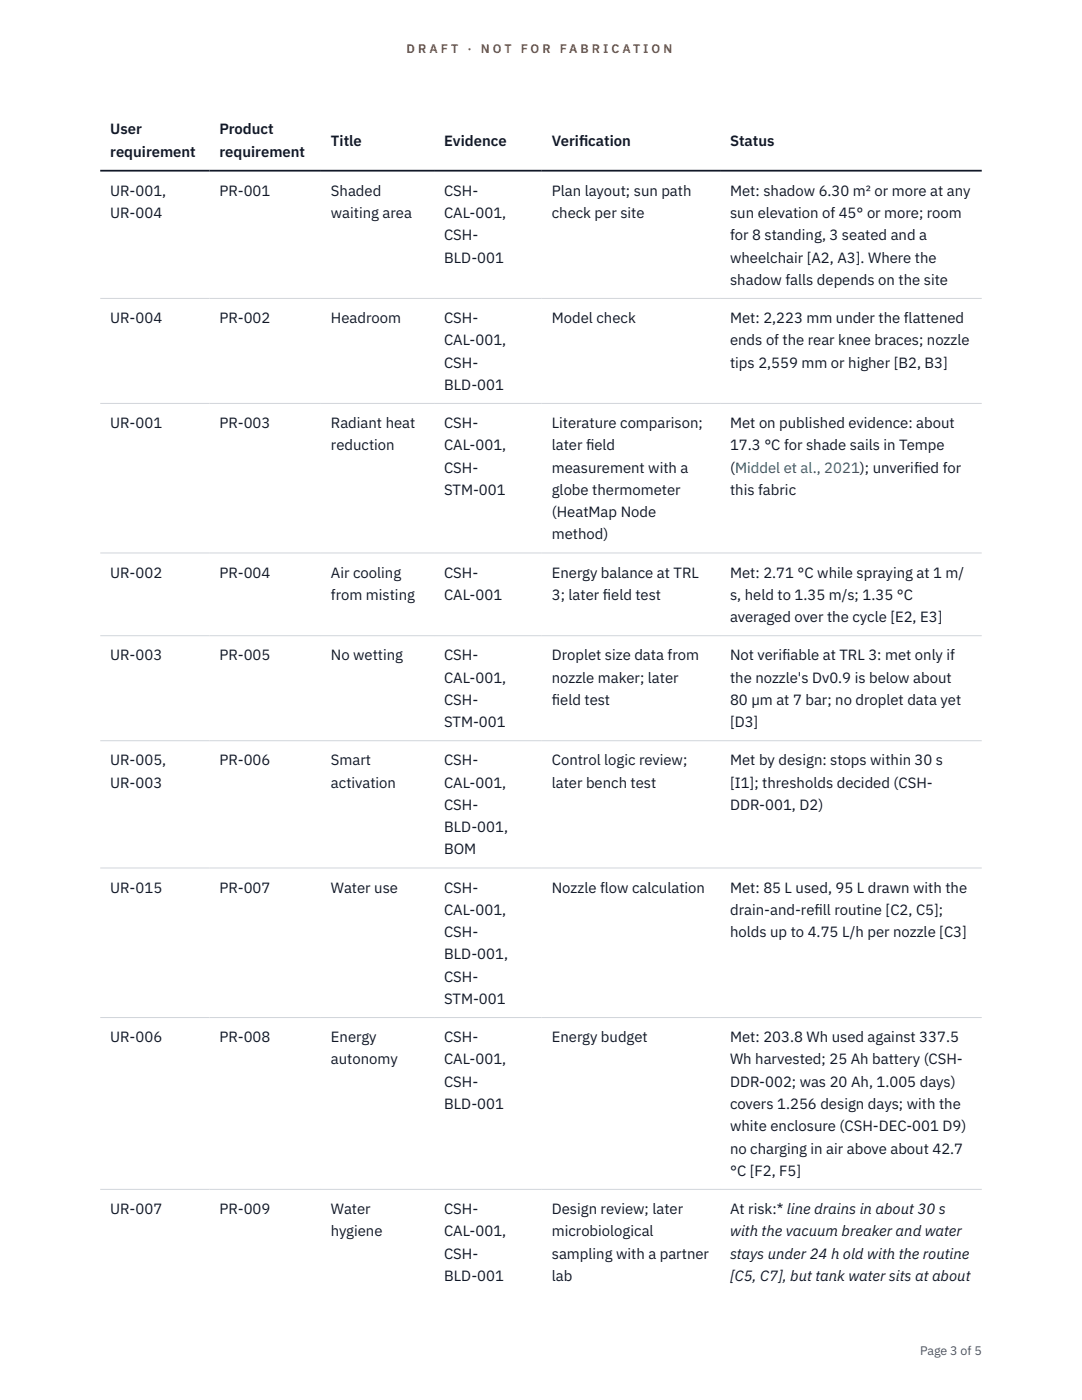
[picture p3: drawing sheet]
<svg xmlns="http://www.w3.org/2000/svg" width="216mm" height="279mm" viewBox="0 0 216 279" stroke-linecap="round" stroke-linejoin="round" font-family="sans-serif">
<defs><g id="words">
<g font-size="3" fill="#111827">
<text x="22" y="26.8">User</text>
<text x="43.8" y="26.8">Product</text>
<text x="66" y="29.1">Title</text>
<text x="88.6" y="29.1">Evidence</text>
<text x="110.1" y="29.1">Verif</text>
<text x="115.5" y="29.1">ication</text>
<text x="145.7" y="29.1">Status</text>
<text x="22" y="31.3">requirement</text>
<text x="43.8" y="31.3">requirement</text>
<text x="22" y="39.1">UR-001,</text>
<text x="43.8" y="39.1">PR-001</text>
<text x="66" y="39.1">Shaded</text>
<text x="88.6" y="39.1">CSH-</text>
<text x="110.1" y="39.1">Plan layout; sun path</text>
<text x="145.7" y="39.1">Met: shadow 6.30 m² or more at any</text>
<text x="22" y="43.5">UR-004</text>
<text x="66" y="43.5">waiting area</text>
<text x="88.6" y="43.5">CAL-001,</text>
<text x="88.6" y="48">CSH-</text>
<text x="110.1" y="43.5">check per site</text>
<text x="145.7" y="43.5">sun elevation of 45° or more; room</text>
<text x="145.7" y="48">for 8 standing, 3 seated and a</text>
<text x="88.6" y="52.4">BLD-001</text>
<text x="145.7" y="52.4">wheelchair [A2, A3]. Where the</text>
<text x="145.7" y="56.9">shadow falls depends on the site</text>
<text x="22" y="64.5">UR-004</text>
<text x="43.8" y="64.5">PR-002</text>
<text x="66" y="64.5">Headroom</text>
<text x="88.6" y="64.5">CSH-</text>
<text x="110.1" y="64.5">Model check</text>
<text x="145.7" y="64.5">Met: 2,223 mm under the flattened</text>
<text x="88.6" y="68.9">CAL-001,</text>
<text x="145.7" y="68.9">ends of the rear knee braces; nozzle</text>
<text x="88.6" y="73.4">CSH-</text>
<text x="88.6" y="77.8">BLD-001</text>
<text x="145.7" y="73.4">tips 2,559 mm or higher [B2, B3]</text>
<text x="22" y="85.4">UR-001</text>
<text x="43.8" y="85.4">PR-003</text>
<text x="66" y="85.4">Radiant heat</text>
<text x="66" y="89.9">reduction</text>
<text x="88.6" y="85.4">CSH-</text>
<text x="88.6" y="89.9">CAL-001,</text>
<text x="110.1" y="85.4">Literature comparison;</text>
<text x="110.1" y="89.9">later f</text>
<text x="116.9" y="89.9">ield</text>
<text x="145.7" y="85.4">Met on published evidence: about</text>
<text x="145.7" y="89.9">17.3 °C for shade sails in Tempe</text>
<text x="88.6" y="94.3">CSH-</text>
<text x="110.1" y="94.3">measurement with a</text>
<text x="145.7" y="94.3">(Middel et al., 2021); unverif</text>
<text x="182.4" y="94.3">ied for</text>
<text x="88.6" y="98.8">STM-001</text>
<text x="110.1" y="98.8">globe thermometer</text>
<text x="145.7" y="98.8">this fabric</text>
<text x="110.1" y="103.2">(HeatMap Node</text>
<text x="110.1" y="107.7">method)</text>
<text x="22" y="115.3">UR-002</text>
<text x="43.8" y="115.3">PR-004</text>
<text x="66" y="115.3">Air cooling</text>
<text x="66" y="119.7">from misting</text>
<text x="88.6" y="115.3">CSH-</text>
<text x="88.6" y="119.7">CAL-001</text>
<text x="110.1" y="115.3">Energy balance at TRL</text>
<text x="110.1" y="119.7">3; later f</text>
<text x="120.3" y="119.7">ield test</text>
<text x="145.7" y="115.3">Met: 2.71 °C while spraying at 1 m/</text>
<text x="145.7" y="119.7">s, held to 1.35 m/s; 1.35 °C</text>
<text x="145.7" y="124.2">averaged over the cycle [E2, E3]</text>
<text x="22" y="131.8">UR-003</text>
<text x="43.8" y="131.8">PR-005</text>
<text x="66" y="131.8">No wetting</text>
<text x="88.6" y="131.8">CSH-</text>
<text x="110.1" y="131.8">Droplet size data from</text>
<text x="145.7" y="131.8">Not verif</text>
<text x="156.1" y="131.8">iable at TRL 3: met only if</text>
<text x="88.6" y="136.2">CAL-001,</text>
<text x="110.1" y="136.2">nozzle maker; later</text>
<text x="145.7" y="136.2">the nozzle's Dv0.9 is below about</text>
<text x="88.6" y="140.7">CSH-</text>
<text x="110.1" y="140.7">f</text>
<text x="110.1" y="140.7">ield test</text>
<text x="145.7" y="140.7">80 µm at 7 bar; no droplet data yet</text>
<text x="88.6" y="145.1">STM-001</text>
<text x="145.7" y="145.1">[D3]</text>
<text x="22" y="152.7">UR-005,</text>
<text x="43.8" y="152.7">PR-006</text>
<text x="66" y="152.7">Smart</text>
<text x="88.6" y="152.7">CSH-</text>
<text x="110.1" y="152.7">Control logic review;</text>
<text x="145.7" y="152.7">Met by design: stops within 30 s</text>
<text x="22" y="157.2">UR-003</text>
<text x="66" y="157.2">activation</text>
<text x="88.6" y="157.2">CAL-001,</text>
<text x="88.6" y="161.6">CSH-</text>
<text x="110.1" y="157.2">later bench test</text>
<text x="145.7" y="157.2">[I1]; thresholds decided (CSH-</text>
<text x="145.7" y="161.6">DDR-001, D2)</text>
<text x="88.6" y="166.1">BLD-001,</text>
<text x="88.6" y="170.5">BOM</text>
<text x="22" y="178.1">UR-015</text>
<text x="43.8" y="178.1">PR-007</text>
<text x="66" y="178.1">Water use</text>
<text x="88.6" y="178.1">CSH-</text>
<text x="110.1" y="178.1">Nozzle flow calculation</text>
<text x="145.7" y="178.1">Met: 85 L used, 95 L drawn with the</text>
<text x="88.6" y="182.6">CAL-001,</text>
<text x="145.7" y="182.6">drain-and-ref</text>
<text x="162.5" y="182.6">ill routine [C2, C5];</text>
<text x="88.6" y="187">CSH-</text>
<text x="88.6" y="191.5">BLD-001,</text>
<text x="145.7" y="187">holds up to 4.75 L/h per nozzle [C3]</text>
<text x="88.6" y="195.9">CSH-</text>
<text x="88.6" y="200.4">STM-001</text>
<text x="22" y="208">UR-006</text>
<text x="43.8" y="208">PR-008</text>
<text x="66" y="208">Energy</text>
<text x="88.6" y="208">CSH-</text>
<text x="110.1" y="208">Energy budget</text>
<text x="145.7" y="208">Met: 203.8 Wh used against 337.5</text>
<text x="66" y="212.4">autonomy</text>
<text x="88.6" y="212.4">CAL-001,</text>
<text x="145.7" y="212.4">Wh harvested; 25 Ah battery (CSH-</text>
<text x="88.6" y="216.9">CSH-</text>
<text x="88.6" y="221.3">BLD-001</text>
<text x="145.7" y="216.9">DDR-002; was 20 Ah, 1.005 days)</text>
<text x="145.7" y="221.3">covers 1.256 design days; with the</text>
<text x="145.7" y="225.8">white enclosure (CSH-DEC-001 D9)</text>
<text x="145.7" y="230.2">no charging in air above about 42.7</text>
<text x="145.7" y="234.7">°C [F2, F5]</text>
<text x="22" y="242.3">UR-007</text>
<text x="43.8" y="242.3">PR-009</text>
<text x="66" y="242.3">Water</text>
<text x="88.6" y="242.3">CSH-</text>
<text x="110.1" y="242.3">Design review; later</text>
<text x="145.7" y="242.3">At risk:* line drains in about 30 s</text>
<text x="66" y="246.7">hygiene</text>
<text x="88.6" y="246.7">CAL-001,</text>
<text x="88.6" y="251.2">CSH-</text>
<text x="110.1" y="246.7">microbiological</text>
<text x="110.1" y="251.2">sampling with a partner</text>
<text x="145.7" y="246.7">with the vacuum breaker and water</text>
<text x="145.7" y="251.2">stays under 24 h old with the routine</text>
<text x="88.6" y="255.6">BLD-001</text>
<text x="110.1" y="255.6">lab</text>
<text x="145.7" y="255.6">[C5, C7], but tank water sits at about</text>
</g>
<g font-size="2.5" fill="#b45309">
<text x="81.1" y="10.5">D R A F T</text>
<text x="93.3" y="10.5">·</text>
<text x="95.9" y="10.5">N O T</text>
<text x="103.9" y="10.5">F O R</text>
<text x="111.7" y="10.5">F A B R I C A T I O N</text>
</g>
<text font-size="2.5" fill="#4b5563" x="183.6" y="270.3">Page 3 of 5</text>
</g></defs>
<path d="M20 59.6h175.9M20 80.5h175.9M20 110.4h175.9M20 126.9h175.9M20 147.8h175.9M20 173.2h175.9M20 203.1h175.9M20 237.4h175.9" fill="none" stroke="#d1d5db" stroke-width=".2"/>
<path d="M20 34.1h175.9" fill="none" stroke="#111827" stroke-width=".35"/>
<use href="#words"/>
</svg>
